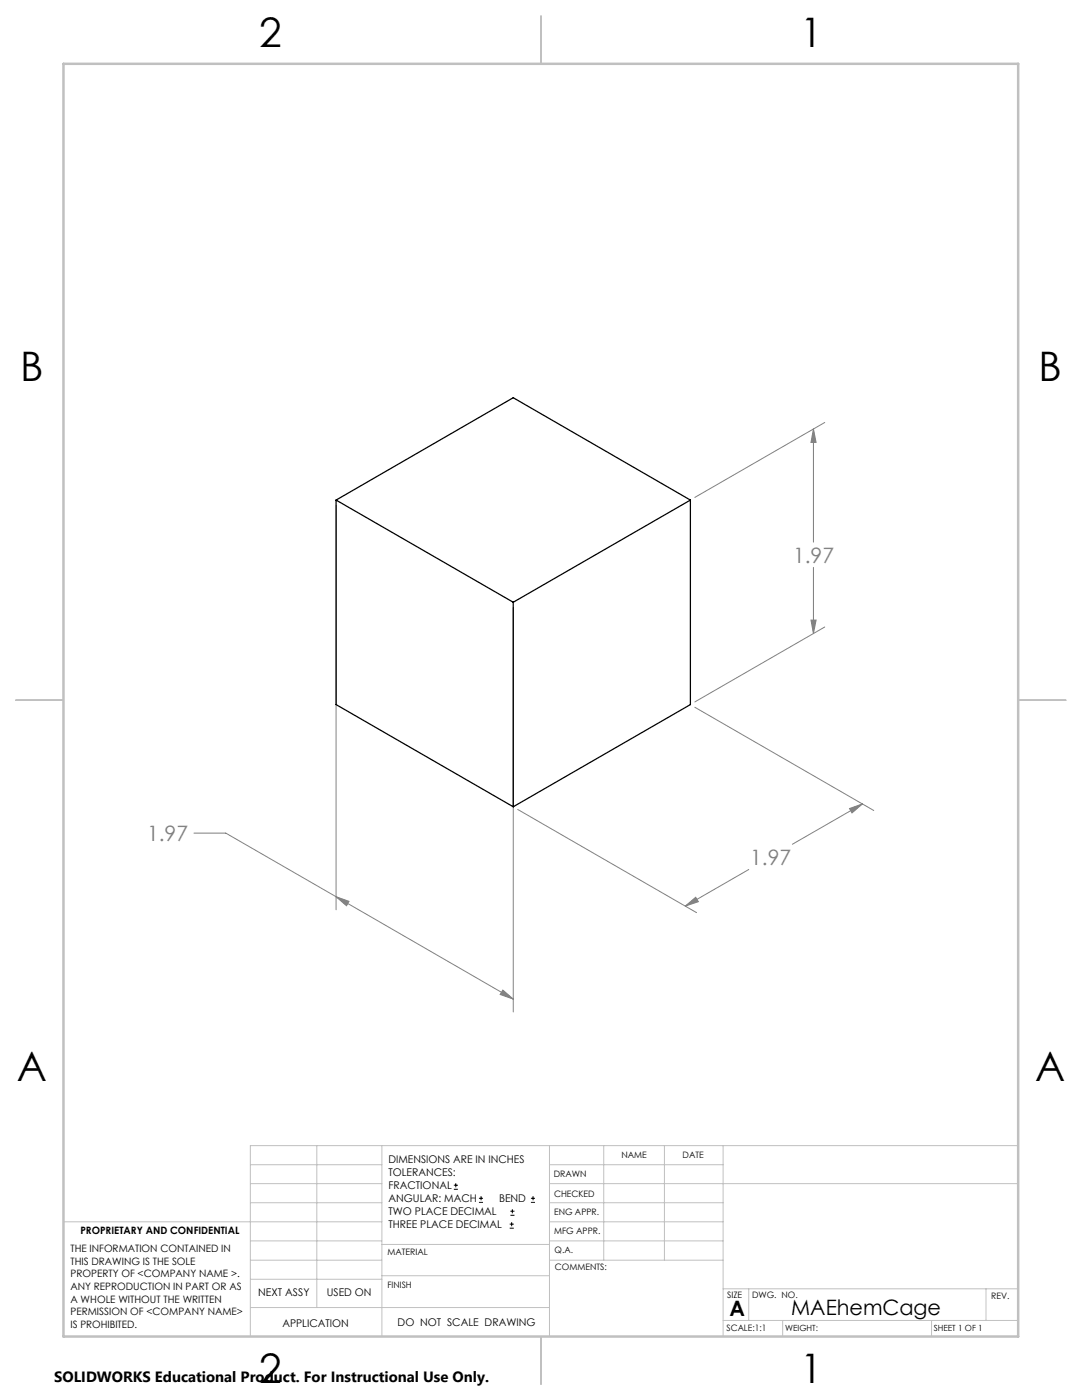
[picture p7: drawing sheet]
<svg xmlns="http://www.w3.org/2000/svg" width="216mm" height="279mm" viewBox="0 0 216 279" stroke-linecap="round" stroke-linejoin="round" font-family="sans-serif">
<defs><g id="words">
<g font-size="8.1">
<text x="51.7" y="9.3">2</text>
<text x="159.7" y="9.3">1</text>
<text x="4" y="76">B</text>
<text x="207.2" y="76">B</text>
<text x="3.3" y="215.7">A</text>
<text x="206.5" y="215.7">A</text>
<text x="51.7" y="276">2</text>
<text x="159.7" y="276">1</text>
</g>
<g font-size="4.2" fill="#808080">
<text x="158.2" y="112.3">1.97</text>
<text x="29.3" y="167.9">1.97</text>
<text x="149.7" y="172.6">1.97</text>
</g>
<g font-size="4.2">
<text x="145.6" y="262.7">A</text>
<text x="157.9" y="262.4">MAEhemCage</text>
</g>
<text font-size="3" x="10.8" y="275.7">SOLIDWORKS Educational Product. For Instructional Use Only.</text>
<g font-size="2.1">
<text x="77.5" y="232.2">DIMENSIONS ARE IN INCHES</text>
<text x="77.5" y="234.7">TOLERANCES:</text>
<text x="77.5" y="237.3">FRACTIONAL</text>
<text x="77.5" y="239.9">ANGULAR: MACH</text>
<text x="99.6" y="239.9">BEND</text>
<text x="77.5" y="242.5">TWO PLACE DECIMAL</text>
<text x="77.5" y="245.1">THREE PLACE DECIMAL</text>
<text x="51.5" y="258.7">NEXT ASSY</text>
<text x="65.2" y="258.6">USED ON</text>
<text x="56.3" y="264.8">APPLICATION</text>
<text x="79.3" y="264.6">DO NOT SCALE DRAWING</text>
</g>
<g font-size="2">
<text x="14.1" y="249.9">THE INFORMATION CONTAINED IN</text>
<text x="16" y="246.3">PROPRIETARY AND CONFIDENTIAL</text>
<text x="14.1" y="252.4">THIS DRAWING IS THE SOLE</text>
<text x="14.1" y="254.9">PROPERTY OF &lt;COMPANY NAME &gt;.</text>
<text x="14.1" y="257.4">ANY REPRODUCTION IN PART OR AS</text>
<text x="14.1" y="260">A WHOLE WITHOUT THE WRITTEN</text>
<text x="14.1" y="262.5">PERMISSION OF &lt;COMPANY NAME&gt;</text>
<text x="14.1" y="265">IS PROHIBITED.</text>
</g>
<g font-size="1.8">
<text x="124" y="231.1">NAME</text>
<text x="136.2" y="231.1">DATE</text>
<text x="110.5" y="234.8">DRAWN</text>
<text x="110.5" y="238.9">CHECKED</text>
<text x="110.6" y="242.5">ENG APPR.</text>
<text x="77.3" y="250.5">MATERIAL</text>
<text x="110.6" y="246.3">MFG APPR.</text>
<text x="110.7" y="250">Q.A.</text>
<text x="77.3" y="257">FINISH</text>
<text x="110.7" y="253.5">COMMENTS:</text>
<text x="145.1" y="259">SIZE</text>
<text x="150.1" y="259.1">DWG. NO.</text>
<text x="197.8" y="259.2">REV.</text>
<text x="145" y="265.7">SCALE:1:1</text>
</g>
<g font-size="1.7">
<text x="156.7" y="265.7">WEIGHT:</text>
<text x="186.3" y="265.7">SHEET 1 OF 1</text>
</g>
</g></defs>
<g fill="none" stroke="#000" stroke-width=".2">
<path d="M90.6 237.3h.8M90.6 236.5h.8M90.9 236.1v.9M95.6 240h.8M95.6 239.1h.8M96 238.7v.8M105.9 240h.9M105.9 239.1h.9M106.4 238.7v.8M101.7 245.1h.8M101.7 244.3h.8M101.8 242.5h.9"/>
<path d="M101.8 241.7h.9M102.1 243.9v.8M102.2 241.3v.8"/>
</g>
<g fill="none" stroke="#808080" stroke-width=".2">
<path d="M162.3 85.6l.5 2.7h-1zM162.3 85.6v22.6M164.6 84.3l-26 15M67.1 100.8v80.8M162.3 113.2v13.2M102.4 121.2v80.8M161.8 123.8h1l-.5 2.6zM164.6 125.1l-26 15M138.6 141.1l35.7 20.6M38.7 166.3h6.3l57.4 33.1M67.1 179l2.5 .9-.5 .9zM103.3 161.5l35.7 20.6"/>
<path d="M149.4 173.5l-12.7 7.3M169.5 161.4l2.6-1-2.1 1.8zM172.1 160.4l-14 8.1M100.3 197.6l2.1 1.8-2.6-.9zM136.7 180.8l2.1-1.7 .5 .9z"/>
</g>
<g fill="none" stroke="#c0c0c0" stroke-width=".2">
<path d="M50 232.4h26.2M50 236.2h26.2M63.2 228.6v32.3M76.2 228.6v38.1M109.6 228.6v38.1M109.6 232.4h34.7M109.6 236.2h93.6M120.5 228.6v22.9M132.6 228.6v22.9M144.3 228.6v38.1M203.2 228.6h-153.2v38.1M12.7 243.8h63.5"/>
<path d="M50 251.5h26.2M50 240h26.2M50 247.7h26.2M50 255.3h26.2M76.2 254.6h33.4M76.2 248.4h33.4M109.6 251.5h34.7M109.6 243.8h34.7M109.6 240h34.7M109.6 247.7h34.7M144.3 257.2h58.9M149.4 257.2v6.3"/>
<path d="M196.7 257.2v6.3M50 260.9h59.6M144.3 263.5h58.9M156.2 263.5v3.2M185.9 263.5v3.2"/>
</g>
<path d="M108 3.2v9.5M3.1 139.7h9.6M203.2 139.7h9.5M108 266.7v9.6" fill="none" stroke="#c0c0c0" stroke-width=".25"/>
<path d="M12.7 12.7h190.5v254h-190.5z" fill="none" stroke="#c0c0c0" stroke-width=".5"/>
<path d="M100.3 197.6l2.1 1.8-2.6-.9zM67.1 179l2.5 .9-.5 .9zM136.7 180.8l2.1-1.7 .5 .9zM169.5 161.4l2.6-1-2.1 1.8zM161.8 123.8h1l-.5 2.6zM162.3 85.6l.5 2.7h-1z" fill="#808080"/>
<path d="M67.1 99.8l35.3 20.4M67.1 99.8l35.3-20.4 35.4 20.4M67.1 99.8v40.8l35.3 20.4M137.8 99.8v40.8l-35.4 20.4M137.8 99.8l-35.4 20.4M102.4 120.2v40.8" fill="none" stroke="#000" stroke-width=".25"/>
<use href="#words"/>
</svg>
